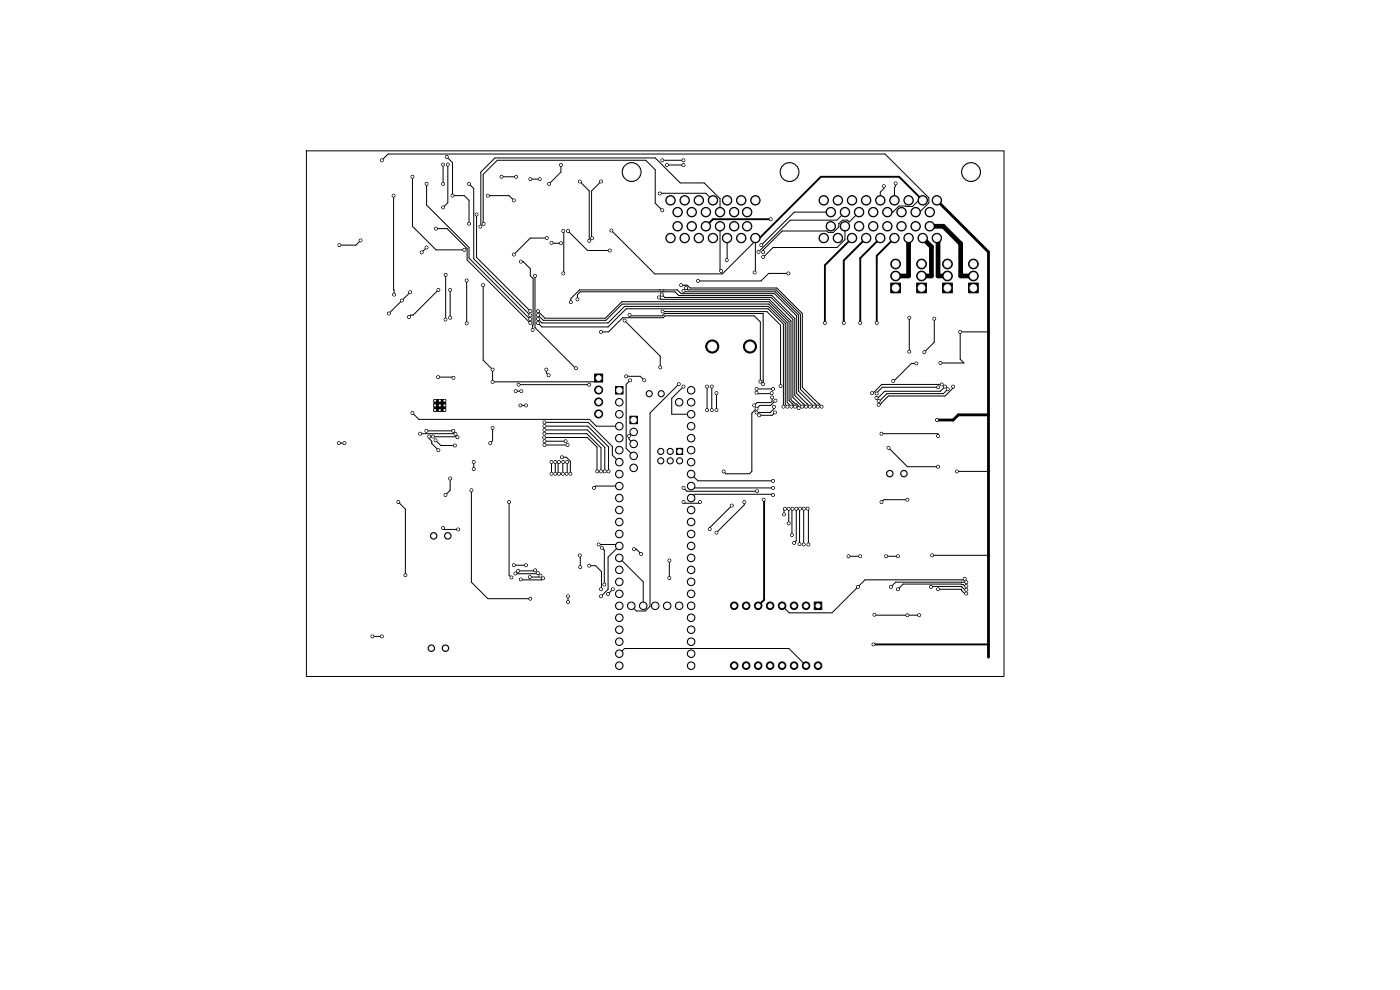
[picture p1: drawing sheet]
<svg xmlns="http://www.w3.org/2000/svg" width="297mm" height="210mm" viewBox="0 0 297 210" stroke-linecap="round" stroke-linejoin="round" font-family="sans-serif">
<g fill="#000" stroke="#000" stroke-width=".21">
<path d="M189 60h2v2.1h-2zM194.5 60h2v2.1h-2zM200 60h2v2.1h-2zM205.5 60h2v2.1h-2zM92 84.8h2.6v2.5h-2.6zM126.2 79.3h1.6v1.7h-1.6zM130.6 82h1.6v1.6h-1.6zM133.6 88.3h1.6v1.6h-1.6zM143.5 95.1h1.3v1.3h-1.3zM172.7 127.7h1.6v1.6h-1.6z"/>
<circle cx="81" cy="34" r=".3"/>
<circle cx="87.5" cy="37.5" r=".3"/>
<circle cx="90.5" cy="39" r=".3"/>
<circle cx="94" cy="39" r=".3"/>
<circle cx="94" cy="34.9" r=".3"/>
<circle cx="94.8" cy="33.3" r=".3"/>
<circle cx="95" cy="34.9" r=".3"/>
<circle cx="99.5" cy="39" r=".3"/>
<circle cx="106.4" cy="37.5" r=".3"/>
<circle cx="109.5" cy="37.5" r=".3"/>
<circle cx="112.5" cy="38" r=".3"/>
<circle cx="114.5" cy="38" r=".3"/>
<circle cx="116.5" cy="39" r=".3"/>
<circle cx="119" cy="35" r=".3"/>
<circle cx="123" cy="38.5" r=".3"/>
<circle cx="127.5" cy="38.5" r=".3"/>
<circle cx="134" cy="36.5" r="1.75"/>
<circle cx="134" cy="36.5" r="2"/>
<circle cx="140.5" cy="34" r=".3"/>
<circle cx="141.5" cy="35" r=".3"/>
<circle cx="145" cy="34" r=".3"/>
<circle cx="145" cy="35" r=".3"/>
<circle cx="167.5" cy="36.5" r="1.75"/>
<circle cx="167.5" cy="36.5" r="2"/>
<circle cx="187.5" cy="39.5" r=".3"/>
<circle cx="190" cy="38.9" r=".3"/>
<circle cx="206" cy="36.5" r="1.75"/>
<circle cx="206" cy="36.5" r="2"/>
<circle cx="72" cy="52" r=".3"/>
<circle cx="76.5" cy="51" r=".3"/>
<circle cx="83.5" cy="41.5" r=".3"/>
<circle cx="89.5" cy="53.5" r=".3"/>
<circle cx="90.5" cy="52.5" r=".3"/>
<circle cx="92.5" cy="48.5" r=".3"/>
<circle cx="94" cy="44" r=".3"/>
<circle cx="94.5" cy="58.3" r=".3"/>
<circle cx="96" cy="41.5" r=".3"/>
<circle cx="98.5" cy="53" r=".3"/>
<circle cx="99" cy="59.5" r=".3"/>
<circle cx="99.5" cy="47.5" r=".3"/>
<circle cx="101.1" cy="45.5" r=".3"/>
<circle cx="101.9" cy="48.1" r=".3"/>
<circle cx="102.6" cy="47.5" r=".3"/>
<circle cx="103.5" cy="41.5" r=".3"/>
<circle cx="109" cy="42.5" r=".3"/>
<circle cx="109" cy="54" r=".3"/>
<circle cx="110.5" cy="55.5" r=".3"/>
<circle cx="113.5" cy="58.5" r=".3"/>
<circle cx="116" cy="50.5" r=".3"/>
<circle cx="117" cy="51.5" r=".3"/>
<circle cx="119" cy="51.6" r=".3"/>
<circle cx="119.5" cy="49" r=".3"/>
<circle cx="119.5" cy="58" r=".3"/>
<circle cx="120.5" cy="49" r=".3"/>
<circle cx="125" cy="51.1" r=".3"/>
<circle cx="125.6" cy="50.5" r=".3"/>
<circle cx="129.4" cy="53.1" r=".3"/>
<circle cx="129.7" cy="48.9" r=".3"/>
<circle cx="140" cy="41" r=".3"/>
<circle cx="140.5" cy="44.6" r=".3"/>
<circle cx="142.2" cy="50.5" r="1"/>
<circle cx="142.2" cy="42.5" r=".7"/>
<circle cx="142.2" cy="42.5" r="1"/>
<circle cx="142.2" cy="50.5" r=".7"/>
<circle cx="143.7" cy="45" r="1"/>
<circle cx="143.7" cy="48" r="1"/>
<circle cx="143.7" cy="48" r=".7"/>
<circle cx="143.7" cy="45" r=".7"/>
<circle cx="145.2" cy="42.5" r=".7"/>
<circle cx="145.2" cy="50.5" r="1"/>
<circle cx="145.2" cy="42.5" r="1"/>
<circle cx="145.2" cy="50.5" r=".7"/>
<circle cx="146.7" cy="45" r="1"/>
<circle cx="146.7" cy="48" r="1"/>
<circle cx="146.7" cy="48" r=".7"/>
<circle cx="146.7" cy="45" r=".7"/>
<circle cx="148.1" cy="59.6" r=".3"/>
<circle cx="148.2" cy="50.5" r="1"/>
<circle cx="148.2" cy="42.5" r="1"/>
<circle cx="148.3" cy="42.5" r=".7"/>
<circle cx="148.3" cy="50.5" r=".7"/>
<circle cx="149.7" cy="45" r="1"/>
<circle cx="149.7" cy="48" r="1"/>
<circle cx="149.7" cy="48" r=".7"/>
<circle cx="149.7" cy="45" r=".7"/>
<circle cx="149.8" cy="48" r=".3"/>
<circle cx="151.2" cy="50.5" r="1"/>
<circle cx="151.2" cy="42.5" r="1"/>
<circle cx="151.2" cy="42.5" r=".7"/>
<circle cx="151.3" cy="50.5" r=".7"/>
<circle cx="152.7" cy="45" r="1"/>
<circle cx="152.7" cy="48" r="1"/>
<circle cx="152.7" cy="48" r=".7"/>
<circle cx="152.7" cy="45" r=".7"/>
<circle cx="153" cy="57.5" r=".3"/>
<circle cx="154.2" cy="55.2" r=".3"/>
<circle cx="154.2" cy="50.5" r="1"/>
<circle cx="154.2" cy="42.5" r="1"/>
<circle cx="154.2" cy="42.5" r=".7"/>
<circle cx="154.3" cy="50.5" r=".7"/>
<circle cx="155.7" cy="45" r="1"/>
<circle cx="155.7" cy="48" r="1"/>
<circle cx="155.7" cy="48" r=".7"/>
<circle cx="155.7" cy="45" r=".7"/>
<circle cx="157.2" cy="50.5" r="1"/>
<circle cx="157.2" cy="42.5" r="1"/>
<circle cx="157.2" cy="42.5" r=".7"/>
<circle cx="157.3" cy="50.5" r=".7"/>
<circle cx="158.5" cy="48" r=".7"/>
<circle cx="158.5" cy="45" r="1"/>
<circle cx="158.5" cy="45" r=".7"/>
<circle cx="158.5" cy="48" r="1"/>
<circle cx="160.1" cy="57.8" r=".3"/>
<circle cx="160.2" cy="42.5" r=".7"/>
<circle cx="160.3" cy="50.5" r=".7"/>
<circle cx="160.3" cy="50.5" r="1"/>
<circle cx="160.3" cy="42.5" r="1"/>
<circle cx="160.9" cy="53.4" r=".3"/>
<circle cx="161.5" cy="52" r=".3"/>
<circle cx="161.9" cy="54.5" r=".3"/>
<circle cx="161.9" cy="53.5" r=".3"/>
<circle cx="163.5" cy="46.5" r=".3"/>
<circle cx="167.2" cy="58" r=".3"/>
<circle cx="174.7" cy="50.5" r="1"/>
<circle cx="174.7" cy="42.5" r=".7"/>
<circle cx="174.7" cy="42.5" r="1"/>
<circle cx="174.7" cy="50.5" r=".7"/>
<circle cx="176.3" cy="48" r=".7"/>
<circle cx="176.3" cy="45" r=".7"/>
<circle cx="176.3" cy="45" r="1"/>
<circle cx="176.3" cy="48" r="1"/>
<circle cx="177.7" cy="50.5" r="1"/>
<circle cx="177.7" cy="42.5" r=".7"/>
<circle cx="177.7" cy="42.5" r="1"/>
<circle cx="177.7" cy="50.5" r=".7"/>
<circle cx="179.3" cy="48" r=".7"/>
<circle cx="179.3" cy="45" r=".7"/>
<circle cx="179.3" cy="45" r="1"/>
<circle cx="179.3" cy="48" r="1"/>
<circle cx="180.7" cy="42.5" r=".7"/>
<circle cx="180.7" cy="50.5" r="1"/>
<circle cx="180.7" cy="42.5" r="1"/>
<circle cx="180.7" cy="50.5" r=".7"/>
<circle cx="182.3" cy="48" r=".7"/>
<circle cx="182.3" cy="45" r=".7"/>
<circle cx="182.3" cy="45" r="1"/>
<circle cx="182.3" cy="48" r="1"/>
<circle cx="183.7" cy="50.5" r="1"/>
<circle cx="183.7" cy="42.5" r=".7"/>
<circle cx="183.7" cy="42.5" r="1"/>
<circle cx="183.7" cy="50.5" r=".7"/>
<circle cx="185.2" cy="45" r="1"/>
<circle cx="185.3" cy="48" r="1"/>
<circle cx="185.3" cy="48" r=".7"/>
<circle cx="185.3" cy="45" r=".7"/>
<circle cx="186.7" cy="50.5" r="1"/>
<circle cx="186.7" cy="42.5" r=".7"/>
<circle cx="186.7" cy="42.5" r="1"/>
<circle cx="186.7" cy="50.5" r=".7"/>
<circle cx="188.2" cy="48" r=".7"/>
<circle cx="188.2" cy="45" r="1"/>
<circle cx="188.2" cy="48" r="1"/>
<circle cx="188.2" cy="45" r=".7"/>
<circle cx="189.7" cy="50.5" r="1"/>
<circle cx="189.7" cy="42.5" r=".7"/>
<circle cx="189.7" cy="42.5" r="1"/>
<circle cx="189.7" cy="50.5" r=".7"/>
<circle cx="190" cy="58.5" r=".69"/>
<circle cx="190" cy="56" r=".69"/>
<circle cx="190" cy="56" r="1.03"/>
<circle cx="190" cy="58.5" r="1.03"/>
<circle cx="191.2" cy="48" r=".7"/>
<circle cx="191.2" cy="45" r=".7"/>
<circle cx="191.2" cy="45" r="1"/>
<circle cx="191.2" cy="48" r="1"/>
<circle cx="192.7" cy="50.5" r="1"/>
<circle cx="192.7" cy="42.5" r=".7"/>
<circle cx="192.7" cy="42.5" r="1"/>
<circle cx="192.7" cy="50.5" r=".7"/>
<circle cx="194.2" cy="48" r=".7"/>
<circle cx="194.2" cy="45" r=".7"/>
<circle cx="194.2" cy="45" r="1"/>
<circle cx="194.2" cy="48" r="1"/>
<circle cx="195.5" cy="58.5" r="1.03"/>
<circle cx="195.5" cy="56" r="1.03"/>
<circle cx="195.5" cy="58.5" r=".69"/>
<circle cx="195.5" cy="56" r=".69"/>
<circle cx="195.7" cy="42.5" r=".7"/>
<circle cx="195.7" cy="50.5" r="1"/>
<circle cx="195.7" cy="42.5" r="1"/>
<circle cx="195.7" cy="50.5" r=".7"/>
<circle cx="197.2" cy="48" r=".7"/>
<circle cx="197.2" cy="45" r=".7"/>
<circle cx="197.2" cy="45" r="1"/>
<circle cx="197.2" cy="48" r="1"/>
<circle cx="198.7" cy="50.5" r="1"/>
<circle cx="198.7" cy="42.5" r=".7"/>
<circle cx="198.7" cy="42.5" r="1"/>
<circle cx="198.7" cy="50.5" r=".7"/>
<circle cx="201" cy="56" r=".69"/>
<circle cx="201" cy="58.5" r=".69"/>
<circle cx="201" cy="58.5" r="1.03"/>
<circle cx="201" cy="56" r="1.03"/>
<circle cx="206.5" cy="58.5" r="1.03"/>
<circle cx="206.5" cy="56" r="1.03"/>
<circle cx="206.5" cy="56" r=".69"/>
<circle cx="206.5" cy="58.5" r=".69"/>
<circle cx="82.5" cy="66.5" r=".3"/>
<circle cx="83.6" cy="62.5" r=".3"/>
<circle cx="85.2" cy="63.8" r=".3"/>
<circle cx="86.7" cy="67.3" r=".3"/>
<circle cx="87" cy="62" r=".3"/>
<circle cx="93" cy="61.5" r=".3"/>
<circle cx="94.5" cy="67.8" r=".3"/>
<circle cx="95.5" cy="67.4" r=".3"/>
<circle cx="95.5" cy="61.5" r=".3"/>
<circle cx="99" cy="68.6" r=".3"/>
<circle cx="102.5" cy="60.5" r=".3"/>
<circle cx="104.5" cy="78.4" r=".3"/>
<circle cx="112.5" cy="66.9" r=".3"/>
<circle cx="112.5" cy="68.5" r=".3"/>
<circle cx="112.5" cy="66" r=".3"/>
<circle cx="112.5" cy="67.7" r=".3"/>
<circle cx="113" cy="70" r=".3"/>
<circle cx="114.1" cy="67.7" r=".3"/>
<circle cx="114.1" cy="66.9" r=".3"/>
<circle cx="114.1" cy="68.5" r=".3"/>
<circle cx="114.1" cy="66" r=".3"/>
<circle cx="115.9" cy="78.4" r=".3"/>
<circle cx="116.4" cy="79.6" r=".3"/>
<circle cx="121.1" cy="64.1" r=".3"/>
<circle cx="122.2" cy="78.1" r=".3"/>
<circle cx="122.5" cy="63.5" r=".3"/>
<circle cx="127.5" cy="70.4" r=".3"/>
<circle cx="132.5" cy="68" r=".3"/>
<circle cx="132.8" cy="79.8" r=".3"/>
<circle cx="133.5" cy="66.8" r=".3"/>
<circle cx="139.8" cy="63.1" r=".3"/>
<circle cx="140.1" cy="77.9" r=".3"/>
<circle cx="140.4" cy="62.5" r=".3"/>
<circle cx="140.6" cy="66.1" r=".3"/>
<circle cx="144.5" cy="60.5" r=".3"/>
<circle cx="145" cy="61.7" r=".3"/>
<circle cx="145.5" cy="61.1" r=".3"/>
<circle cx="151.1" cy="73.5" r=".92"/>
<circle cx="151.1" cy="73.5" r="1.39"/>
<circle cx="159.1" cy="73.5" r=".92"/>
<circle cx="159.1" cy="73.5" r="1.39"/>
<circle cx="175" cy="68.5" r=".3"/>
<circle cx="179" cy="68.5" r=".3"/>
<circle cx="182.5" cy="68.5" r=".3"/>
<circle cx="186" cy="68.5" r=".3"/>
<circle cx="190" cy="61.1" r=".69"/>
<circle cx="192.9" cy="67.4" r=".3"/>
<circle cx="192.9" cy="74.6" r=".3"/>
<circle cx="194.4" cy="77.1" r=".3"/>
<circle cx="195.5" cy="61.1" r=".69"/>
<circle cx="196.1" cy="74.7" r=".3"/>
<circle cx="198.2" cy="67.6" r=".3"/>
<circle cx="199.5" cy="77" r=".3"/>
<circle cx="201" cy="61.1" r=".69"/>
<circle cx="203.7" cy="70.4" r=".3"/>
<circle cx="206.5" cy="61.1" r=".69"/>
<circle cx="71.9" cy="94" r=".3"/>
<circle cx="73.1" cy="94" r=".3"/>
<circle cx="87.5" cy="87.6" r=".3"/>
<circle cx="89.1" cy="92" r=".3"/>
<circle cx="90.4" cy="91.4" r=".3"/>
<circle cx="91" cy="92.6" r=".3"/>
<circle cx="91.8" cy="92.6" r=".3"/>
<circle cx="92.3" cy="87" r=".1"/>
<circle cx="92.3" cy="85" r=".1"/>
<circle cx="92.3" cy="86" r=".1"/>
<circle cx="92.3" cy="85" r=".25"/>
<circle cx="92.3" cy="87" r=".25"/>
<circle cx="92.3" cy="86" r=".25"/>
<circle cx="92.4" cy="93.4" r=".3"/>
<circle cx="93" cy="80" r=".3"/>
<circle cx="93" cy="95.5" r=".3"/>
<circle cx="93.3" cy="87" r=".1"/>
<circle cx="93.3" cy="85" r=".1"/>
<circle cx="93.3" cy="86" r=".1"/>
<circle cx="93.3" cy="85" r=".25"/>
<circle cx="93.3" cy="87" r=".25"/>
<circle cx="93.3" cy="86" r=".25"/>
<circle cx="94.3" cy="87" r=".1"/>
<circle cx="94.3" cy="85" r=".1"/>
<circle cx="94.3" cy="86" r=".1"/>
<circle cx="94.3" cy="85" r=".25"/>
<circle cx="94.3" cy="87" r=".25"/>
<circle cx="94.3" cy="86" r=".25"/>
<circle cx="96.2" cy="91.4" r=".3"/>
<circle cx="96.2" cy="80.1" r=".3"/>
<circle cx="96.5" cy="94.5" r=".3"/>
<circle cx="96.6" cy="92.1" r=".3"/>
<circle cx="97" cy="92.7" r=".3"/>
<circle cx="100.5" cy="99.5" r=".3"/>
<circle cx="100.5" cy="98" r=".3"/>
<circle cx="104" cy="94" r=".3"/>
<circle cx="104.5" cy="81" r=".3"/>
<circle cx="104.5" cy="90.8" r=".3"/>
<circle cx="109.4" cy="83" r=".3"/>
<circle cx="110" cy="81.6" r=".3"/>
<circle cx="110.4" cy="86" r=".3"/>
<circle cx="110.6" cy="83" r=".3"/>
<circle cx="111.6" cy="86" r=".3"/>
<circle cx="115.4" cy="92.8" r=".3"/>
<circle cx="115.5" cy="92" r=".3"/>
<circle cx="115.5" cy="89.6" r=".3"/>
<circle cx="115.5" cy="91.2" r=".3"/>
<circle cx="115.5" cy="90.4" r=".3"/>
<circle cx="115.5" cy="94.4" r=".3"/>
<circle cx="115.5" cy="93.6" r=".3"/>
<circle cx="117" cy="98" r=".3"/>
<circle cx="117.8" cy="98" r=".3"/>
<circle cx="118.6" cy="98" r=".3"/>
<circle cx="119.2" cy="97" r=".3"/>
<circle cx="119.5" cy="98" r=".3"/>
<circle cx="120" cy="93.6" r=".3"/>
<circle cx="120.3" cy="98" r=".3"/>
<circle cx="120.4" cy="94.4" r=".3"/>
<circle cx="125" cy="81.6" r=".3"/>
<circle cx="127" cy="82.7" r=".5"/>
<circle cx="127" cy="85.3" r=".5"/>
<circle cx="127" cy="87.8" r=".5"/>
<circle cx="127" cy="80.2" r=".5"/>
<circle cx="127" cy="85.3" r=".85"/>
<circle cx="127" cy="82.7" r=".85"/>
<circle cx="127" cy="87.8" r=".85"/>
<circle cx="131.4" cy="95.5" r=".8"/>
<circle cx="131.4" cy="98" r=".8"/>
<circle cx="131.4" cy="87.9" r=".8"/>
<circle cx="131.4" cy="85.3" r=".8"/>
<circle cx="131.4" cy="90.4" r=".8"/>
<circle cx="131.4" cy="92.9" r=".8"/>
<circle cx="131.4" cy="87.9" r=".55"/>
<circle cx="131.4" cy="98" r=".55"/>
<circle cx="131.4" cy="85.3" r=".55"/>
<circle cx="131.4" cy="95.5" r=".55"/>
<circle cx="131.4" cy="90.4" r=".55"/>
<circle cx="131.4" cy="93" r=".55"/>
<circle cx="131.4" cy="82.8" r=".55"/>
<circle cx="133.4" cy="92.5" r=".3"/>
<circle cx="133.7" cy="80.7" r=".3"/>
<circle cx="134.4" cy="89.1" r=".55"/>
<circle cx="134.4" cy="94.2" r=".55"/>
<circle cx="134.4" cy="96.7" r=".55"/>
<circle cx="134.4" cy="91.6" r=".55"/>
<circle cx="134.4" cy="99.2" r=".55"/>
<circle cx="134.4" cy="94.2" r=".8"/>
<circle cx="134.4" cy="91.6" r=".8"/>
<circle cx="134.4" cy="99.2" r=".8"/>
<circle cx="134.4" cy="96.7" r=".8"/>
<circle cx="136.7" cy="80.7" r=".3"/>
<circle cx="137.7" cy="83.5" r=".65"/>
<circle cx="137.7" cy="83.5" r=".4"/>
<circle cx="140.2" cy="97.8" r=".65"/>
<circle cx="140.2" cy="95.8" r=".65"/>
<circle cx="140.2" cy="95.8" r=".4"/>
<circle cx="140.2" cy="97.8" r=".4"/>
<circle cx="140.3" cy="83.5" r=".65"/>
<circle cx="140.3" cy="83.5" r=".4"/>
<circle cx="142.2" cy="97.8" r=".65"/>
<circle cx="142.2" cy="95.8" r=".65"/>
<circle cx="142.2" cy="95.8" r=".4"/>
<circle cx="142.2" cy="97.8" r=".4"/>
<circle cx="144" cy="81.5" r=".3"/>
<circle cx="144.1" cy="85.3" r=".8"/>
<circle cx="144.1" cy="85.3" r=".55"/>
<circle cx="144.2" cy="97.8" r=".65"/>
<circle cx="144.2" cy="97.8" r=".4"/>
<circle cx="144.2" cy="95.8" r=".4"/>
<circle cx="145" cy="82" r=".3"/>
<circle cx="146.6" cy="85.3" r=".8"/>
<circle cx="146.6" cy="82.8" r=".8"/>
<circle cx="146.6" cy="95.5" r=".8"/>
<circle cx="146.6" cy="98" r=".8"/>
<circle cx="146.6" cy="90.4" r=".8"/>
<circle cx="146.6" cy="87.9" r=".8"/>
<circle cx="146.6" cy="92.9" r=".8"/>
<circle cx="146.6" cy="90.4" r=".55"/>
<circle cx="146.6" cy="85.3" r=".55"/>
<circle cx="146.6" cy="82.8" r=".55"/>
<circle cx="146.6" cy="98" r=".55"/>
<circle cx="146.6" cy="95.5" r=".55"/>
<circle cx="146.6" cy="93" r=".55"/>
<circle cx="146.6" cy="87.9" r=".55"/>
<circle cx="150" cy="87" r=".3"/>
<circle cx="150" cy="82" r=".3"/>
<circle cx="151" cy="82" r=".3"/>
<circle cx="151" cy="87" r=".3"/>
<circle cx="152" cy="87" r=".3"/>
<circle cx="152" cy="83.4" r=".3"/>
<circle cx="160" cy="86" r=".3"/>
<circle cx="160.5" cy="83.3" r=".3"/>
<circle cx="160.5" cy="87.5" r=".3"/>
<circle cx="160.5" cy="82.5" r=".3"/>
<circle cx="160.5" cy="86.7" r=".3"/>
<circle cx="161.1" cy="88.1" r=".3"/>
<circle cx="161.3" cy="81" r=".3"/>
<circle cx="161.9" cy="81.5" r=".3"/>
<circle cx="163.7" cy="83.4" r=".3"/>
<circle cx="163.8" cy="84.3" r=".3"/>
<circle cx="164" cy="82.5" r=".3"/>
<circle cx="164.2" cy="86.3" r=".3"/>
<circle cx="164.4" cy="87.5" r=".3"/>
<circle cx="164.5" cy="85" r=".3"/>
<circle cx="165.6" cy="81.9" r=".3"/>
<circle cx="166.2" cy="86.3" r=".3"/>
<circle cx="167" cy="86.3" r=".3"/>
<circle cx="167.9" cy="86.3" r=".3"/>
<circle cx="168.7" cy="86.3" r=".3"/>
<circle cx="169.4" cy="86.6" r=".3"/>
<circle cx="170.2" cy="86.3" r=".3"/>
<circle cx="171" cy="86.3" r=".3"/>
<circle cx="171.8" cy="86.3" r=".3"/>
<circle cx="172.7" cy="86.3" r=".3"/>
<circle cx="173.5" cy="86.3" r=".3"/>
<circle cx="174.3" cy="86.3" r=".3"/>
<circle cx="185" cy="83.4" r=".3"/>
<circle cx="185.9" cy="84.4" r=".3"/>
<circle cx="186" cy="83.5" r=".3"/>
<circle cx="186.4" cy="85.1" r=".3"/>
<circle cx="186.4" cy="85.9" r=".3"/>
<circle cx="187" cy="92" r=".3"/>
<circle cx="188.5" cy="95" r=".3"/>
<circle cx="189.5" cy="80.8" r=".3"/>
<circle cx="198.8" cy="89.1" r=".3"/>
<circle cx="199" cy="99" r=".3"/>
<circle cx="199" cy="92.5" r=".3"/>
<circle cx="199" cy="82.1" r=".3"/>
<circle cx="199.8" cy="81.5" r=".3"/>
<circle cx="200.5" cy="82" r=".3"/>
<circle cx="201.1" cy="82.6" r=".3"/>
<circle cx="202.2" cy="82" r=".3"/>
<circle cx="84.5" cy="106.5" r=".3"/>
<circle cx="92" cy="113.7" r=".69"/>
<circle cx="92" cy="113.7" r=".43"/>
<circle cx="94" cy="112" r=".3"/>
<circle cx="94.5" cy="105" r=".3"/>
<circle cx="95" cy="113.7" r=".69"/>
<circle cx="95" cy="113.7" r=".42"/>
<circle cx="95.5" cy="101.5" r=".3"/>
<circle cx="97.2" cy="112.3" r=".3"/>
<circle cx="100" cy="104" r=".3"/>
<circle cx="108" cy="106.5" r=".3"/>
<circle cx="109" cy="119.9" r=".3"/>
<circle cx="111.6" cy="119.9" r=".3"/>
<circle cx="117" cy="100.5" r=".3"/>
<circle cx="117.8" cy="100.5" r=".3"/>
<circle cx="118.6" cy="100.5" r=".3"/>
<circle cx="119.4" cy="100.5" r=".3"/>
<circle cx="120.2" cy="100.5" r=".3"/>
<circle cx="121" cy="100.5" r=".3"/>
<circle cx="123" cy="117.8" r=".3"/>
<circle cx="126" cy="103.5" r=".3"/>
<circle cx="126.7" cy="100" r=".3"/>
<circle cx="127" cy="115.5" r=".3"/>
<circle cx="127.5" cy="100" r=".3"/>
<circle cx="127.7" cy="116.2" r=".3"/>
<circle cx="128.3" cy="100" r=".3"/>
<circle cx="129.1" cy="100" r=".3"/>
<circle cx="131.4" cy="113.3" r=".8"/>
<circle cx="131.4" cy="118.3" r=".8"/>
<circle cx="131.4" cy="108.2" r=".8"/>
<circle cx="131.4" cy="105.6" r=".8"/>
<circle cx="131.4" cy="110.7" r=".8"/>
<circle cx="131.4" cy="115.8" r=".8"/>
<circle cx="131.4" cy="100.6" r=".8"/>
<circle cx="131.4" cy="103.1" r=".8"/>
<circle cx="131.4" cy="100.6" r=".55"/>
<circle cx="131.4" cy="105.7" r=".55"/>
<circle cx="131.4" cy="103.1" r=".55"/>
<circle cx="131.4" cy="110.7" r=".55"/>
<circle cx="131.4" cy="108.2" r=".55"/>
<circle cx="131.4" cy="118.4" r=".55"/>
<circle cx="131.4" cy="115.8" r=".55"/>
<circle cx="131.4" cy="113.3" r=".55"/>
<circle cx="134.5" cy="116.5" r=".3"/>
<circle cx="136" cy="117.5" r=".3"/>
<circle cx="142" cy="118.9" r=".3"/>
<circle cx="145" cy="103.5" r=".3"/>
<circle cx="145" cy="106.5" r=".3"/>
<circle cx="146.6" cy="108.2" r=".8"/>
<circle cx="146.6" cy="118.3" r=".8"/>
<circle cx="146.6" cy="103.1" r=".8"/>
<circle cx="146.6" cy="110.7" r=".8"/>
<circle cx="146.6" cy="113.3" r=".8"/>
<circle cx="146.6" cy="105.6" r=".8"/>
<circle cx="146.6" cy="100.6" r=".8"/>
<circle cx="146.6" cy="115.8" r=".8"/>
<circle cx="146.6" cy="103.1" r=".55"/>
<circle cx="146.6" cy="115.8" r=".55"/>
<circle cx="146.6" cy="110.7" r=".55"/>
<circle cx="146.6" cy="105.7" r=".55"/>
<circle cx="146.6" cy="100.6" r=".55"/>
<circle cx="146.6" cy="113.3" r=".55"/>
<circle cx="146.6" cy="118.4" r=".55"/>
<circle cx="146.6" cy="108.2" r=".55"/>
<circle cx="148.5" cy="106.5" r=".3"/>
<circle cx="150.6" cy="112.2" r=".3"/>
<circle cx="152" cy="113" r=".3"/>
<circle cx="153.5" cy="100" r=".3"/>
<circle cx="155.2" cy="107.2" r=".3"/>
<circle cx="157.9" cy="106.5" r=".3"/>
<circle cx="160.6" cy="104.2" r=".3"/>
<circle cx="162" cy="106" r=".3"/>
<circle cx="164" cy="103.5" r=".3"/>
<circle cx="164" cy="105" r=".3"/>
<circle cx="164" cy="102" r=".3"/>
<circle cx="166.3" cy="109.1" r=".3"/>
<circle cx="166.5" cy="107.9" r=".3"/>
<circle cx="167.3" cy="107.9" r=".3"/>
<circle cx="167.3" cy="111" r=".3"/>
<circle cx="168" cy="113.5" r=".3"/>
<circle cx="168.1" cy="107.9" r=".3"/>
<circle cx="168.5" cy="115.2" r=".3"/>
<circle cx="168.9" cy="107.9" r=".3"/>
<circle cx="169.6" cy="115.4" r=".3"/>
<circle cx="169.7" cy="107.9" r=".3"/>
<circle cx="170.5" cy="115.5" r=".3"/>
<circle cx="170.5" cy="107.9" r=".3"/>
<circle cx="171.3" cy="107.9" r=".3"/>
<circle cx="171.5" cy="115.5" r=".3"/>
<circle cx="180" cy="118" r=".3"/>
<circle cx="182.5" cy="118" r=".3"/>
<circle cx="187" cy="106.5" r=".3"/>
<circle cx="188" cy="118" r=".3"/>
<circle cx="188.8" cy="100.5" r=".42"/>
<circle cx="188.8" cy="100.5" r=".69"/>
<circle cx="190.5" cy="118" r=".3"/>
<circle cx="191.8" cy="100.5" r=".42"/>
<circle cx="191.8" cy="100.5" r=".69"/>
<circle cx="192.5" cy="106" r=".3"/>
<circle cx="197.7" cy="117.8" r=".3"/>
<circle cx="203" cy="100" r=".3"/>
<circle cx="79" cy="135" r=".3"/>
<circle cx="81" cy="135" r=".3"/>
<circle cx="86" cy="122" r=".3"/>
<circle cx="91.5" cy="137.5" r=".42"/>
<circle cx="91.5" cy="137.5" r=".69"/>
<circle cx="94.5" cy="137.5" r=".69"/>
<circle cx="94.5" cy="137.5" r=".43"/>
<circle cx="108.5" cy="122.5" r=".3"/>
<circle cx="109.3" cy="121.6" r=".3"/>
<circle cx="109.9" cy="121.1" r=".3"/>
<circle cx="110.5" cy="122.9" r=".3"/>
<circle cx="112.4" cy="122.4" r=".3"/>
<circle cx="112.5" cy="127" r=".3"/>
<circle cx="113.5" cy="121" r=".3"/>
<circle cx="114.1" cy="121.6" r=".3"/>
<circle cx="114.6" cy="122.1" r=".3"/>
<circle cx="115.2" cy="122.7" r=".3"/>
<circle cx="120.5" cy="127.7" r=".3"/>
<circle cx="120.5" cy="126.5" r=".3"/>
<circle cx="123.1" cy="120.3" r=".3"/>
<circle cx="125" cy="120" r=".3"/>
<circle cx="127.5" cy="125" r=".3"/>
<circle cx="127.5" cy="126.5" r=".3"/>
<circle cx="128.2" cy="124" r=".3"/>
<circle cx="129" cy="126" r=".3"/>
<circle cx="130" cy="125" r=".3"/>
<circle cx="131.4" cy="120.9" r=".8"/>
<circle cx="131.4" cy="123.4" r=".8"/>
<circle cx="131.4" cy="126" r=".8"/>
<circle cx="131.4" cy="133.6" r=".8"/>
<circle cx="131.4" cy="128.5" r=".8"/>
<circle cx="131.4" cy="136.1" r=".8"/>
<circle cx="131.4" cy="131" r=".8"/>
<circle cx="131.4" cy="138.7" r=".8"/>
<circle cx="131.4" cy="138.7" r=".55"/>
<circle cx="131.4" cy="123.4" r=".55"/>
<circle cx="131.4" cy="128.5" r=".55"/>
<circle cx="131.4" cy="131.1" r=".55"/>
<circle cx="131.4" cy="133.6" r=".55"/>
<circle cx="131.4" cy="120.9" r=".55"/>
<circle cx="131.4" cy="126" r=".55"/>
<circle cx="131.4" cy="136.1" r=".55"/>
<circle cx="133.9" cy="128.5" r=".8"/>
<circle cx="133.9" cy="128.5" r=".55"/>
<circle cx="136.5" cy="128.5" r=".8"/>
<circle cx="136.5" cy="128.5" r=".55"/>
<circle cx="139" cy="128.5" r=".8"/>
<circle cx="139" cy="128.5" r=".55"/>
<circle cx="141.5" cy="128.5" r=".8"/>
<circle cx="141.5" cy="128.5" r=".55"/>
<circle cx="142" cy="122.6" r=".3"/>
<circle cx="144.1" cy="128.5" r=".8"/>
<circle cx="144.1" cy="128.5" r=".55"/>
<circle cx="146.6" cy="126" r=".8"/>
<circle cx="146.6" cy="123.4" r=".8"/>
<circle cx="146.6" cy="120.9" r=".8"/>
<circle cx="146.6" cy="131" r=".8"/>
<circle cx="146.6" cy="128.5" r=".8"/>
<circle cx="146.6" cy="133.6" r=".8"/>
<circle cx="146.6" cy="136.1" r=".8"/>
<circle cx="146.6" cy="138.7" r=".8"/>
<circle cx="146.6" cy="128.5" r=".55"/>
<circle cx="146.6" cy="138.7" r=".55"/>
<circle cx="146.6" cy="133.6" r=".55"/>
<circle cx="146.6" cy="136.1" r=".55"/>
<circle cx="146.6" cy="131.1" r=".55"/>
<circle cx="146.6" cy="120.9" r=".55"/>
<circle cx="146.6" cy="123.4" r=".55"/>
<circle cx="146.6" cy="126" r=".55"/>
<circle cx="155.8" cy="128.5" r=".8"/>
<circle cx="155.8" cy="128.5" r=".4"/>
<circle cx="158.3" cy="128.5" r=".8"/>
<circle cx="158.3" cy="128.5" r=".4"/>
<circle cx="160.8" cy="128.5" r=".8"/>
<circle cx="160.8" cy="128.5" r=".4"/>
<circle cx="163.4" cy="128.5" r=".8"/>
<circle cx="163.4" cy="128.5" r=".4"/>
<circle cx="165.9" cy="128.5" r=".8"/>
<circle cx="165.9" cy="128.5" r=".4"/>
<circle cx="168.5" cy="128.5" r=".8"/>
<circle cx="168.5" cy="128.5" r=".4"/>
<circle cx="171" cy="128.5" r=".8"/>
<circle cx="171" cy="128.5" r=".4"/>
<circle cx="173.5" cy="128.5" r=".4"/>
<circle cx="182" cy="124.5" r=".3"/>
<circle cx="185.3" cy="136.7" r=".3"/>
<circle cx="185.5" cy="130.4" r=".3"/>
<circle cx="189" cy="124.5" r=".3"/>
<circle cx="190.5" cy="125" r=".3"/>
<circle cx="192.5" cy="130.5" r=".3"/>
<circle cx="195" cy="130.5" r=".3"/>
<circle cx="197.5" cy="124.5" r=".3"/>
<circle cx="199" cy="125" r=".3"/>
<circle cx="204.7" cy="122.8" r=".3"/>
<circle cx="205" cy="124.3" r=".3"/>
<circle cx="205" cy="125.9" r=".3"/>
<circle cx="205" cy="125.1" r=".3"/>
<circle cx="205" cy="123.5" r=".3"/>
<circle cx="131.4" cy="141.2" r=".8"/>
<circle cx="131.4" cy="141.2" r=".55"/>
<circle cx="146.6" cy="141.2" r=".8"/>
<circle cx="146.6" cy="141.2" r=".55"/>
<circle cx="155.8" cy="141.2" r=".8"/>
<circle cx="155.8" cy="141.2" r=".4"/>
<circle cx="158.3" cy="141.2" r=".8"/>
<circle cx="158.3" cy="141.2" r=".4"/>
<circle cx="160.8" cy="141.2" r=".8"/>
<circle cx="160.8" cy="141.2" r=".4"/>
<circle cx="163.4" cy="141.2" r=".8"/>
<circle cx="163.4" cy="141.2" r=".4"/>
<circle cx="165.9" cy="141.2" r=".8"/>
<circle cx="165.9" cy="141.2" r=".4"/>
<circle cx="168.5" cy="141.2" r=".8"/>
<circle cx="168.5" cy="141.2" r=".4"/>
<circle cx="171" cy="141.2" r=".8"/>
<circle cx="171" cy="141.2" r=".4"/>
<circle cx="173.5" cy="141.2" r=".8"/>
<circle cx="173.5" cy="141.2" r=".4"/>
</g>
<g fill="none" stroke="#000" stroke-width=".21">
<path d="M65 32h148v111.5h-148zM81 34l1.3-1.3h105.5l9.3 9.3v1l-2 2h-.9M87.5 37.5v10.5l5 5h6M90.5 39v4.5l9 9v2.3l13 12.9M94 34.9v4.1M94.8 33.3l1.2 1.2v7h2.5l1 1v5M95 34.9v8.1l-1 1M99.5 39l1 1v14.9l12 12M106.4 37.5h3.1M112.5 38h2M119 35v1.5l-2.5 2.5M123 38.5l2 2v10.6"/>
<path d="M127.5 38.5l-2 2 .1 10M140.5 34h4.5M141.5 35h3.5M187.5 39.5v.5l-.7 .8v1.7M190 38.9v.6l-.2 .3v2.7M76.5 51l-1 1h-3.5M83.5 41.5l.1 21M90.5 52.5l-1 1M92.5 48.5h2.3l4.3 4.3v2.4l13.4 13.3M94.5 58.3v9.5M99 59.5v9.1M101.1 45.5v9.1l11.4 11.4"/>
<path d="M103.5 41.5h4.5l1 1M110.5 55.5h.5l1.5 1.5v1.5l.6 .6-.1 10.9M113.5 58.5v11l8.7 8.6M116 50.5h-3.5l-3.5 3.5M117 51.5l2 .1M119.5 49v9M120.5 49l4.1 4.1h4.8M125 51.1h.1M129.7 48.9l9.2 9.2h14.3l7-7M140 41h9.7l1.5 1.5M140.5 44.6l-1.5-1.5v-7.1l-2-2h-31.5l-3 3 .1 10.5M152.8 45v-2.8l-3.4-3.4h-5.1l-5.3-5.3h-34l-3 3-.1 11.6"/>
<path d="M152.8 48v9.3l.2 .2M154.3 50.5l-.1 4.7M160.2 50.5v7.2l-.1 .1M167.2 58h-4.1l-1.6 1.6h-13.4M176.3 45h-7.8l-7 7M179.2 45l-1.6 1.7h-10l-6.7 6.7M179.2 48v2.8l-1.6 1.7h-13.6l-2.1 2M182.2 45l-2 2.1-.4-.4h-1.1l-.8 .8v.6l-1.1 1.2h-1.1l-.3-.3h-9.5l-4 4v.5M195.7 42.5h-.8l-1.3 1.3-2.9-.1-1.3 1.3h-1.2M87 62l-4.5 4.5M93 61.5l-5.3 5.3h-.5l-.5 .5M95.5 61.5v5.9"/>
<path d="M102.5 60.5v15.9l2 2v2.6h21.7l.8-.8M114.1 66l1.5 1.5h12.8l3.5-3.5h31.3l4.2 4.2v16.8l1.3 1.3M114.1 66.9l1.1 1.1h13.3l3.5-3.5h31.1l3.9 3.9v17l.9 .9M114.1 67.7l.8 .8h14.1l3.5-3.5h30.5l3.6 3.6v17.2l.4 .5M114.1 68.5l.8 .8h14.1l3.8-3.8h30.1l3.3 3.2v17.6M115.9 78.4v.7l.5 .5M121.1 64.1v-.8l1.8-1.8h20.8l.8 .8h19.8l4.7 4.7v16.5l2.8 2.8M122.5 63.5v-1l.6-.6h20.1l.8 .8h19.8l4.8 4.8v16.4l2.4 2.4M127.5 70.4h1.6l3-3h8.6l.4-.4h18.9l1.3 1.3v12.7M132.5 68l7.6 7.6v2.3M132.8 79.8h3l.9 .9M133.5 66.8l.1 .2h6.9l.5-.5h20.9v15"/>
<path d="M139.8 63.1l.4 .4h23l4.6 4.6v16.7l1.5 1.2 .1 .6M140 61.5h.1M140.2 61.9h.1M140.4 62.5l.6 .6h22.6l4.6 4.6v16.6l2 2M140.6 66.1h22.1l2.9 2.9v12.9M140.7 61.9h.1M140.8 61.5h.1M144.5 60.5h1.3l.6 .6h18.4l5.4 5.4v15.7l4.1 4.1M145.1 61.9h19.4l4.9 4.9v16.2l3.3 3.3M145.3 60.5h.1M145.5 61.1l.4 .4h18.7l5.2 5.2v15.9l3.7 3.7M192.9 67.4v7.2"/>
<path d="M194.4 77.1h-1.1l-3.8 3.7M198.2 67.6v5l-2.1 2.1M209.7 70.4h-6v5.8l.8 .8h-5M71.9 94h1.2M87.5 87.6l1.4 1.4h36.2l1.4 1.4h4.9M89.1 92l7.5 .1M90.5 91.4h5.7M90.5 91.4h-.1M91 92.6v.5l.6 .5v.5l1.4 1.4M91.9 92.6l5.1 .1M92.4 93.4l1.1 1.1h3M92.9 80h3.1l.2 .1"/>
<path d="M100.5 98v1.5M104.5 90.8v2.7l-.5 .5M109.4 83h1.2M110 81.6h15M110.4 86h1.2M110.6 83h.1M115.4 92.8h9.2l2.1 2.1v5.1M115.4 92.8h.1M115.5 94.4h4.9M115.5 92h9l3 3v5M115.5 89.6h9.3l5.1 5.1v1.9l1.5 1.4M115.5 90.4h9.2l4.4 4.4v5.2"/>
<path d="M115.5 91.2h9.1l3.7 3.7v5.1M115.5 93.6h.1M115.5 93.6h4.5M117 98v2.5M117.8 98v2.5M118.6 98l-.2 .2v2.1l.2 .2M119.2 97h.9l.9 .9v2.6M119.5 98l-.1 2.5M120.3 98v2.4l-.1 .1M133.4 92.5v.7l1 1M133.7 80.7l-.9 .8v13.6l1.6 1.6M144 81.5l-6.1 6.1v41l-1 1h-1.9l-1.1-1.1"/>
<path d="M145 82l-2.5 2.5v3.4h4.1M150 82v5M151 82v5M152 83.4v3.6M160.5 82.5h3.5M160.5 83.3l.2 .2 3-.1M161.9 80.7h.1M161.9 81.2h.1M163.8 84.3v.8l-.3 .3h-2.9l-.6 .6M164.2 86.3v.4l-.8 .8h-2.9M164.4 87.5l-.6 .6h-2.7M164.5 85l-1 1h-2.3l-1.7 1.7v12.3l-.5 .5h-5l-.5-.5"/>
<path d="M168.3 85.3h.1M171.2 85.7h.1M171.6 86v.1M173.7 85.7h.1M174.1 86v.1M187 92h11.9l.1 .5M188.5 95l4 4h6.5M199 82.1h-11.8l-1.2 1.4M199.8 81.5h-12.7l-1.9 1.9h-.2M200.5 82l-1 1h-11.8l-1.5 1.5-.3-.1M201.1 82.6l-1 .9h-11.9l-1.8 1.8M202.2 82v.3l-1.7 1.7h-12l-1.9 1.9"/>
<path d="M84.5 106.5l1.5 1.5v14M94 112l.3 .3h2.9M95.5 101.5v2.5l-1 1M100 104v19.5l3.5 3.5h9M108 106.5v15.5l.5 .5M109 119.9h2.6M111.4 119.9h.1M123 117.8l.1 2.5M127 115.5h4.1l.3 .3-2.4 2.4v6.8l-1.5 1.5M127.7 116.2l.5 .5v7.3M131.4 118.4l5.1 5v5.1M131.4 103.1h-5l-.4 .4"/>
<path d="M134.5 116.5h.5l1 1M142 118.9v3.7M145 106.5l.3 .3h2.9l.3-.3M145 103.5l.7 .7h14.9M146.6 103.1l.4 .4h17M146.6 100.6l1.4 1.4h16M155 110h.1M155.2 107.3l-4.6 4.6v.3M157.9 106.5v.6l-5.9 5.9M164 105l-.2-.1h-16.4l-.8 .8M166.5 107.9l-.2 .2v1M167.3 107.9h.1"/>
<path d="M167.3 107.9v3.1M168.1 107.9l-.1 .1v5.5M168.9 107.9v6.8l-.4 .5M169.7 107.9l-.1 7.5M170.5 107.9v7.6M171.3 107.9l.2 .2v7.4M180 118h2.5M188 118h2.5M192.5 106h-5l-.5 .5M197.7 117.8l12 .1M203 100h6.7M79 135h2"/>
<path d="M113.5 121l-.1 .1h-3.5M114.1 121.6l-.2 .1-4.6-.1M114.6 122.1l-.2 .3h-2M115.2 122.7l-.3 .3-4.4-.1M120.5 126.5v1.2M125 120h1.3l1.3 1.3-.1 3.7M130 125l-1 1M131.4 138.7l1.1-1.1h34.9l3.6 3.6M185.5 130.4l9.5 .1M197.5 124.5l6.4-.1 .8 .7h.3M199 125h5v.3l.6 .6h.4M204 123.5h.1"/>
<path d="M204.7 122.8l-.3 .2h-20.9l-7 7h-9.1l-1.5-1.5M205 123.5h-15l-1 1M205 123.5h.1M205 124.3h-.3l-.4-.3-.4-.1h-12.3l-1.1 1.1M209.6 136.7l.1 .1"/>
</g>
<path d="M198.7 42.5l11 11v85.9M209.7 88h-6.4l-1.1 1.1h-3.4" fill="none" stroke="#000" stroke-width=".6"/>
<path d="M163.5 46.5h-12.3l-1.5 1.5M180.7 50.5l-5.7 5.8v12.2M183.8 50.5l-4.8 4.8v13.2M186.8 50.5l-4.3 4.3v13.7M189.8 50.5l-3.8 3.8v14.2M195.7 42.5l-5-5h-16.5l-13 13h-1M162 106l.1 21.2-1.3 1.3M185.3 136.7h24.3" fill="none" stroke="#000" stroke-width=".4"/>
<path d="M192.8 50.5v8h-2.8M195.7 50.5l1.9 1.9v6.1h-2.1M197.2 48h2.9l3.7 3.7v6.8h2.7M198.7 50.5l.3 .3v7.7h2" fill="none" stroke="#000" stroke-width="1"/>
<g fill="#fff" stroke="#fff" stroke-width=".21">
<circle cx="205" cy="125.1" r=".15"/>
<circle cx="205" cy="125.9" r=".15"/>
<circle cx="199" cy="92.5" r=".15"/>
<circle cx="130" cy="125" r=".15"/>
<circle cx="132.5" cy="68" r=".15"/>
<circle cx="95.5" cy="67.4" r=".15"/>
<circle cx="95.5" cy="61.5" r=".15"/>
<circle cx="87.5" cy="37.5" r=".15"/>
<circle cx="145" cy="82" r=".15"/>
<circle cx="129.4" cy="53.1" r=".15"/>
<circle cx="120.5" cy="49" r=".15"/>
<circle cx="186" cy="83.5" r=".15"/>
<circle cx="129" cy="126" r=".15"/>
<circle cx="199" cy="82.1" r=".15"/>
<circle cx="140.1" cy="77.9" r=".15"/>
<circle cx="111.6" cy="119.9" r=".15"/>
<circle cx="163.8" cy="84.3" r=".15"/>
<circle cx="98.5" cy="53" r=".15"/>
<circle cx="109" cy="119.9" r=".15"/>
<circle cx="160" cy="86" r=".15"/>
<circle cx="95.5" cy="101.5" r=".15"/>
<circle cx="119.5" cy="49" r=".15"/>
<circle cx="152" cy="113" r=".15"/>
<circle cx="84.5" cy="106.5" r=".15"/>
<circle cx="85.2" cy="63.8" r=".15"/>
<circle cx="99.5" cy="47.5" r=".15"/>
<circle cx="203.7" cy="70.4" r=".15"/>
<circle cx="90.5" cy="52.5" r=".15"/>
<circle cx="157.9" cy="106.5" r=".15"/>
<circle cx="119.5" cy="58" r=".15"/>
<circle cx="76.5" cy="51" r=".15"/>
<circle cx="110" cy="81.6" r=".15"/>
<circle cx="185.3" cy="136.7" r=".15"/>
<circle cx="87" cy="62" r=".15"/>
<circle cx="203" cy="100" r=".15"/>
<circle cx="199.5" cy="77" r=".15"/>
<circle cx="94.8" cy="33.3" r=".15"/>
<circle cx="82.5" cy="66.5" r=".15"/>
<circle cx="89.5" cy="53.5" r=".15"/>
<circle cx="94.5" cy="105" r=".15"/>
<circle cx="86" cy="122" r=".15"/>
<circle cx="108.5" cy="122.5" r=".15"/>
<circle cx="112.5" cy="38" r=".15"/>
<circle cx="125" cy="81.6" r=".15"/>
<circle cx="72" cy="52" r=".15"/>
<circle cx="160.1" cy="57.8" r=".15"/>
<circle cx="108" cy="106.5" r=".15"/>
<circle cx="197.8" cy="117.8" r=".15"/>
<circle cx="123" cy="117.8" r=".15"/>
<circle cx="129.7" cy="48.9" r=".15"/>
<circle cx="142" cy="122.6" r=".15"/>
<circle cx="123.1" cy="120.3" r=".15"/>
<circle cx="142" cy="118.9" r=".15"/>
<circle cx="114.5" cy="38" r=".15"/>
<circle cx="198.8" cy="89.1" r=".15"/>
<circle cx="96" cy="41.5" r=".15"/>
<circle cx="162" cy="106" r=".15"/>
<circle cx="149.7" cy="48" r=".15"/>
<circle cx="163.5" cy="46.5" r=".15"/>
<circle cx="104.5" cy="90.8" r=".15"/>
<circle cx="112.5" cy="127" r=".15"/>
<circle cx="104.5" cy="81" r=".15"/>
<circle cx="187" cy="92" r=".15"/>
<circle cx="100" cy="104" r=".15"/>
<circle cx="136.7" cy="80.7" r=".15"/>
<circle cx="92.4" cy="93.4" r=".15"/>
<circle cx="102.5" cy="60.5" r=".15"/>
<circle cx="104" cy="94" r=".15"/>
<circle cx="100.5" cy="98" r=".15"/>
<circle cx="96.5" cy="94.5" r=".15"/>
<circle cx="100.5" cy="99.5" r=".15"/>
<circle cx="132.8" cy="79.8" r=".15"/>
<circle cx="164" cy="82.5" r=".15"/>
<circle cx="160.5" cy="82.5" r=".15"/>
<circle cx="104.5" cy="78.4" r=".15"/>
<circle cx="120.3" cy="98" r=".15"/>
<circle cx="120.2" cy="100.5" r=".15"/>
<circle cx="115.2" cy="122.7" r=".15"/>
<circle cx="110.5" cy="122.9" r=".15"/>
<circle cx="199" cy="99" r=".15"/>
<circle cx="189.5" cy="80.8" r=".15"/>
<circle cx="194.4" cy="77.1" r=".15"/>
<circle cx="188.5" cy="95" r=".15"/>
<circle cx="170.5" cy="115.5" r=".15"/>
<circle cx="93" cy="61.5" r=".15"/>
<circle cx="170.5" cy="107.9" r=".15"/>
<circle cx="86.7" cy="67.3" r=".15"/>
<circle cx="145.5" cy="61.1" r=".15"/>
<circle cx="173.5" cy="86.3" r=".15"/>
<circle cx="117" cy="51.5" r=".15"/>
<circle cx="119" cy="51.6" r=".15"/>
<circle cx="169.7" cy="107.9" r=".15"/>
<circle cx="145" cy="61.7" r=".15"/>
<circle cx="169.6" cy="115.4" r=".15"/>
<circle cx="172.7" cy="86.3" r=".15"/>
<circle cx="171.5" cy="115.5" r=".15"/>
<circle cx="174.3" cy="86.3" r=".15"/>
<circle cx="144.5" cy="60.5" r=".15"/>
<circle cx="171.3" cy="107.9" r=".15"/>
<circle cx="101.9" cy="48.1" r=".15"/>
<circle cx="102.6" cy="47.5" r=".15"/>
<circle cx="140.5" cy="44.6" r=".15"/>
<circle cx="140.4" cy="62.5" r=".15"/>
<circle cx="170.2" cy="86.3" r=".15"/>
<circle cx="94.5" cy="67.8" r=".15"/>
<circle cx="94.5" cy="58.3" r=".15"/>
<circle cx="167.3" cy="111" r=".15"/>
<circle cx="167.3" cy="107.9" r=".15"/>
<circle cx="169.4" cy="86.6" r=".15"/>
<circle cx="139.8" cy="63.1" r=".15"/>
<circle cx="83.5" cy="41.5" r=".15"/>
<circle cx="99" cy="59.5" r=".15"/>
<circle cx="166.5" cy="107.9" r=".15"/>
<circle cx="166.3" cy="109.1" r=".15"/>
<circle cx="99" cy="68.6" r=".15"/>
<circle cx="83.6" cy="62.5" r=".15"/>
<circle cx="140.5" cy="34" r=".15"/>
<circle cx="145" cy="34" r=".15"/>
<circle cx="150" cy="82" r=".15"/>
<circle cx="123" cy="38.5" r=".15"/>
<circle cx="125" cy="51.1" r=".15"/>
<circle cx="127.5" cy="70.4" r=".15"/>
<circle cx="161.3" cy="81" r=".15"/>
<circle cx="150" cy="87" r=".15"/>
<circle cx="151" cy="82" r=".15"/>
<circle cx="133.5" cy="66.8" r=".15"/>
<circle cx="161.9" cy="81.5" r=".15"/>
<circle cx="151" cy="87" r=".15"/>
<circle cx="125.6" cy="50.5" r=".15"/>
<circle cx="127.5" cy="38.5" r=".15"/>
<circle cx="71.9" cy="94" r=".15"/>
<circle cx="96.2" cy="80.1" r=".15"/>
<circle cx="92.9" cy="80" r=".15"/>
<circle cx="73.1" cy="94" r=".15"/>
<circle cx="179" cy="68.5" r=".15"/>
<circle cx="182.5" cy="68.5" r=".15"/>
<circle cx="175" cy="68.5" r=".15"/>
<circle cx="186" cy="68.5" r=".15"/>
<circle cx="192.5" cy="130.5" r=".15"/>
<circle cx="165.6" cy="81.9" r=".15"/>
<circle cx="116.4" cy="79.6" r=".15"/>
<circle cx="140.6" cy="66.1" r=".15"/>
<circle cx="195" cy="130.5" r=".15"/>
<circle cx="185.5" cy="130.4" r=".15"/>
<circle cx="115.9" cy="78.4" r=".15"/>
<circle cx="190" cy="38.9" r=".15"/>
<circle cx="199" cy="125" r=".15"/>
<circle cx="187.5" cy="39.5" r=".15"/>
<circle cx="197.5" cy="124.5" r=".15"/>
<circle cx="192.5" cy="106" r=".15"/>
<circle cx="187" cy="106.5" r=".15"/>
<circle cx="113.5" cy="58.5" r=".15"/>
<circle cx="120.4" cy="94.4" r=".15"/>
<circle cx="122.2" cy="78.1" r=".15"/>
<circle cx="115.5" cy="94.4" r=".15"/>
<circle cx="114.6" cy="122.1" r=".15"/>
<circle cx="112.4" cy="122.4" r=".15"/>
<circle cx="119.5" cy="98" r=".15"/>
<circle cx="119.4" cy="100.5" r=".15"/>
<circle cx="190.5" cy="118" r=".15"/>
<circle cx="188" cy="118" r=".15"/>
<circle cx="180" cy="118" r=".15"/>
<circle cx="182.5" cy="118" r=".15"/>
<circle cx="97.2" cy="112.3" r=".15"/>
<circle cx="117" cy="98" r=".15"/>
<circle cx="117" cy="100.5" r=".15"/>
<circle cx="94" cy="112" r=".15"/>
<circle cx="133.4" cy="92.5" r=".15"/>
<circle cx="161.5" cy="52" r=".15"/>
<circle cx="133.7" cy="80.7" r=".15"/>
<circle cx="160.9" cy="53.4" r=".15"/>
<circle cx="161.9" cy="53.5" r=".15"/>
<circle cx="140" cy="41" r=".15"/>
<circle cx="116" cy="50.5" r=".15"/>
<circle cx="109" cy="54" r=".15"/>
<circle cx="119.2" cy="97" r=".15"/>
<circle cx="120.5" cy="127.7" r=".15"/>
<circle cx="121" cy="100.5" r=".15"/>
<circle cx="120.5" cy="126.5" r=".15"/>
<circle cx="161.9" cy="54.5" r=".15"/>
<circle cx="115.5" cy="93.6" r=".15"/>
<circle cx="120" cy="93.6" r=".15"/>
<circle cx="109.3" cy="121.6" r=".15"/>
<circle cx="118.6" cy="98" r=".15"/>
<circle cx="153" cy="57.5" r=".15"/>
<circle cx="118.6" cy="100.5" r=".15"/>
<circle cx="114.1" cy="121.6" r=".15"/>
<circle cx="167.2" cy="58" r=".15"/>
<circle cx="148.1" cy="59.6" r=".15"/>
<circle cx="109.9" cy="121.1" r=".15"/>
<circle cx="113.5" cy="121" r=".15"/>
<circle cx="117.8" cy="100.5" r=".15"/>
<circle cx="117.8" cy="98" r=".15"/>
<circle cx="154.2" cy="55.2" r=".15"/>
<circle cx="81" cy="135" r=".15"/>
<circle cx="79" cy="135" r=".15"/>
<circle cx="93" cy="95.5" r=".15"/>
<circle cx="91" cy="92.6" r=".15"/>
<circle cx="94" cy="39" r=".15"/>
<circle cx="94" cy="34.9" r=".15"/>
<circle cx="94" cy="44" r=".15"/>
<circle cx="95" cy="34.9" r=".15"/>
<circle cx="109.5" cy="37.5" r=".15"/>
<circle cx="106.4" cy="37.5" r=".15"/>
<circle cx="109" cy="42.5" r=".15"/>
<circle cx="103.5" cy="41.5" r=".15"/>
<circle cx="136" cy="117.5" r=".15"/>
<circle cx="134.5" cy="116.5" r=".15"/>
<circle cx="144" cy="81.5" r=".15"/>
<circle cx="160.6" cy="104.2" r=".15"/>
<circle cx="145" cy="103.5" r=".15"/>
<circle cx="161.1" cy="88.1" r=".15"/>
<circle cx="164.4" cy="87.5" r=".15"/>
<circle cx="202.2" cy="82" r=".15"/>
<circle cx="186.4" cy="85.9" r=".15"/>
<circle cx="90.5" cy="39" r=".15"/>
<circle cx="167" cy="86.3" r=".15"/>
<circle cx="114.1" cy="67.7" r=".15"/>
<circle cx="112.5" cy="67.7" r=".15"/>
<circle cx="164" cy="103.5" r=".15"/>
<circle cx="126" cy="103.5" r=".15"/>
<circle cx="160.5" cy="87.5" r=".15"/>
<circle cx="96.6" cy="92.1" r=".15"/>
<circle cx="186.4" cy="85.1" r=".15"/>
<circle cx="115.5" cy="92" r=".15"/>
<circle cx="164.2" cy="86.3" r=".15"/>
<circle cx="127.7" cy="116.2" r=".15"/>
<circle cx="155.2" cy="107.3" r=".15"/>
<circle cx="150.6" cy="112.2" r=".15"/>
<circle cx="201.1" cy="82.6" r=".15"/>
<circle cx="127.5" cy="100" r=".15"/>
<circle cx="128.2" cy="124" r=".15"/>
<circle cx="89.1" cy="92" r=".15"/>
<circle cx="115.5" cy="89.6" r=".15"/>
<circle cx="110.4" cy="86" r=".15"/>
<circle cx="111.6" cy="86" r=".15"/>
<circle cx="171.8" cy="86.3" r=".15"/>
<circle cx="110.5" cy="55.5" r=".15"/>
<circle cx="121.1" cy="64.1" r=".15"/>
<circle cx="168.5" cy="115.2" r=".15"/>
<circle cx="113" cy="70" r=".15"/>
<circle cx="168.9" cy="107.9" r=".15"/>
<circle cx="152" cy="87" r=".15"/>
<circle cx="91.9" cy="92.6" r=".15"/>
<circle cx="97" cy="92.7" r=".15"/>
<circle cx="126.7" cy="100" r=".15"/>
<circle cx="148.5" cy="106.5" r=".15"/>
<circle cx="185" cy="83.4" r=".15"/>
<circle cx="163.7" cy="83.4" r=".15"/>
<circle cx="127.5" cy="126.5" r=".15"/>
<circle cx="115.4" cy="92.8" r=".15"/>
<circle cx="127" cy="115.5" r=".15"/>
<circle cx="152" cy="83.4" r=".15"/>
<circle cx="199.8" cy="81.5" r=".15"/>
<circle cx="145" cy="106.5" r=".15"/>
<circle cx="160.5" cy="83.3" r=".15"/>
<circle cx="112.5" cy="66" r=".15"/>
<circle cx="101.1" cy="45.5" r=".15"/>
<circle cx="168.7" cy="86.3" r=".15"/>
<circle cx="114.1" cy="66" r=".15"/>
<circle cx="109.4" cy="83" r=".15"/>
<circle cx="110.6" cy="83" r=".15"/>
<circle cx="129.1" cy="100" r=".15"/>
<circle cx="115.5" cy="90.4" r=".15"/>
<circle cx="92.5" cy="48.5" r=".15"/>
<circle cx="164" cy="102" r=".15"/>
<circle cx="112.5" cy="68.5" r=".15"/>
<circle cx="166.2" cy="86.3" r=".15"/>
<circle cx="114.1" cy="68.5" r=".15"/>
<circle cx="168" cy="113.5" r=".15"/>
<circle cx="171" cy="86.3" r=".15"/>
<circle cx="122.5" cy="63.5" r=".15"/>
<circle cx="168.1" cy="107.9" r=".15"/>
<circle cx="87.5" cy="87.6" r=".15"/>
<circle cx="114.1" cy="66.9" r=".15"/>
<circle cx="164" cy="105" r=".15"/>
<circle cx="167.9" cy="86.3" r=".15"/>
<circle cx="112.5" cy="66.9" r=".15"/>
<circle cx="99.5" cy="39" r=".15"/>
<circle cx="90.4" cy="91.4" r=".15"/>
<circle cx="164.5" cy="85" r=".15"/>
<circle cx="96.2" cy="91.4" r=".15"/>
<circle cx="160.5" cy="86.7" r=".15"/>
<circle cx="200.5" cy="82" r=".15"/>
<circle cx="128.3" cy="100" r=".15"/>
<circle cx="115.5" cy="91.2" r=".15"/>
<circle cx="185.9" cy="84.4" r=".15"/>
<circle cx="153.5" cy="100" r=".15"/>
<circle cx="125" cy="120" r=".15"/>
<circle cx="127.5" cy="125" r=".15"/>
<circle cx="196.1" cy="74.7" r=".15"/>
<circle cx="198.2" cy="67.6" r=".15"/>
<circle cx="192.9" cy="74.6" r=".15"/>
<circle cx="192.9" cy="67.4" r=".15"/>
<circle cx="81" cy="34" r=".15"/>
<circle cx="145" cy="35" r=".15"/>
<circle cx="141.5" cy="35" r=".15"/>
<circle cx="116.5" cy="39" r=".15"/>
<circle cx="119" cy="35" r=".15"/>
<circle cx="190.5" cy="125" r=".15"/>
<circle cx="205" cy="124.3" r=".15"/>
<circle cx="189" cy="124.5" r=".15"/>
<circle cx="182" cy="124.5" r=".15"/>
<circle cx="204.7" cy="122.8" r=".15"/>
<circle cx="205" cy="123.5" r=".15"/>
<circle cx="92.3" cy="85" r=".1"/>
<circle cx="92.3" cy="86" r=".1"/>
<circle cx="92.3" cy="87" r=".1"/>
<circle cx="93.3" cy="85" r=".1"/>
<circle cx="93.3" cy="86" r=".1"/>
<circle cx="93.3" cy="87" r=".1"/>
<circle cx="94.3" cy="85" r=".1"/>
<circle cx="94.3" cy="86" r=".1"/>
<circle cx="94.3" cy="87" r=".1"/>
<circle cx="92" cy="113.7" r=".43"/>
<circle cx="95" cy="113.7" r=".42"/>
<circle cx="206" cy="36.5" r="1.75"/>
<circle cx="167.5" cy="36.5" r="1.75"/>
<circle cx="134" cy="36.5" r="1.75"/>
<circle cx="198.7" cy="50.5" r=".7"/>
<circle cx="195.7" cy="50.5" r=".7"/>
<circle cx="192.7" cy="50.5" r=".7"/>
<circle cx="189.7" cy="50.5" r=".7"/>
<circle cx="186.7" cy="50.5" r=".7"/>
<circle cx="183.7" cy="50.5" r=".7"/>
<circle cx="180.7" cy="50.5" r=".7"/>
<circle cx="177.7" cy="50.5" r=".7"/>
<circle cx="174.7" cy="50.5" r=".7"/>
<circle cx="197.2" cy="48" r=".7"/>
<circle cx="194.2" cy="48" r=".7"/>
<circle cx="191.2" cy="48" r=".7"/>
<circle cx="188.2" cy="48" r=".7"/>
<circle cx="185.3" cy="48" r=".7"/>
<circle cx="182.3" cy="48" r=".7"/>
<circle cx="179.3" cy="48" r=".7"/>
<circle cx="176.3" cy="48" r=".7"/>
<circle cx="197.2" cy="45" r=".7"/>
<circle cx="194.2" cy="45" r=".7"/>
<circle cx="191.2" cy="45" r=".7"/>
<circle cx="188.2" cy="45" r=".7"/>
<circle cx="185.3" cy="45" r=".7"/>
<circle cx="182.3" cy="45" r=".7"/>
<circle cx="179.3" cy="45" r=".7"/>
<circle cx="176.3" cy="45" r=".7"/>
<circle cx="198.7" cy="42.5" r=".7"/>
<circle cx="195.7" cy="42.5" r=".7"/>
<circle cx="192.7" cy="42.5" r=".7"/>
<circle cx="189.7" cy="42.5" r=".7"/>
<circle cx="186.7" cy="42.5" r=".7"/>
<circle cx="183.7" cy="42.5" r=".7"/>
<circle cx="180.7" cy="42.5" r=".7"/>
<circle cx="177.7" cy="42.5" r=".7"/>
<circle cx="174.7" cy="42.5" r=".7"/>
<circle cx="160.3" cy="50.5" r=".7"/>
<circle cx="157.3" cy="50.5" r=".7"/>
<circle cx="154.3" cy="50.5" r=".7"/>
<circle cx="151.3" cy="50.5" r=".7"/>
<circle cx="148.3" cy="50.5" r=".7"/>
<circle cx="145.2" cy="50.5" r=".7"/>
<circle cx="142.2" cy="50.5" r=".7"/>
<circle cx="158.5" cy="48" r=".7"/>
<circle cx="155.7" cy="48" r=".7"/>
<circle cx="152.7" cy="48" r=".7"/>
<circle cx="149.7" cy="48" r=".7"/>
<circle cx="146.7" cy="48" r=".7"/>
<circle cx="143.7" cy="48" r=".7"/>
<circle cx="158.5" cy="45" r=".7"/>
<circle cx="155.7" cy="45" r=".7"/>
<circle cx="152.7" cy="45" r=".7"/>
<circle cx="149.7" cy="45" r=".7"/>
<circle cx="146.7" cy="45" r=".7"/>
<circle cx="143.7" cy="45" r=".7"/>
<circle cx="160.2" cy="42.5" r=".7"/>
<circle cx="157.2" cy="42.5" r=".7"/>
<circle cx="154.2" cy="42.5" r=".7"/>
<circle cx="151.2" cy="42.5" r=".7"/>
<circle cx="148.3" cy="42.5" r=".7"/>
<circle cx="145.2" cy="42.5" r=".7"/>
<circle cx="142.2" cy="42.5" r=".7"/>
<circle cx="173.5" cy="128.5" r=".4"/>
<circle cx="171" cy="128.5" r=".4"/>
<circle cx="168.5" cy="128.5" r=".4"/>
<circle cx="165.9" cy="128.5" r=".4"/>
<circle cx="163.4" cy="128.5" r=".4"/>
<circle cx="160.8" cy="128.5" r=".4"/>
<circle cx="158.3" cy="128.5" r=".4"/>
<circle cx="155.8" cy="128.5" r=".4"/>
<circle cx="155.8" cy="141.2" r=".4"/>
<circle cx="158.3" cy="141.2" r=".4"/>
<circle cx="160.8" cy="141.2" r=".4"/>
<circle cx="163.4" cy="141.2" r=".4"/>
<circle cx="165.9" cy="141.2" r=".4"/>
<circle cx="168.5" cy="141.2" r=".4"/>
<circle cx="171" cy="141.2" r=".4"/>
<circle cx="173.5" cy="141.2" r=".4"/>
<circle cx="91.5" cy="137.5" r=".42"/>
<circle cx="94.5" cy="137.5" r=".43"/>
<circle cx="195.5" cy="61.1" r=".69"/>
<circle cx="195.5" cy="58.5" r=".69"/>
<circle cx="195.5" cy="56" r=".69"/>
<circle cx="188.8" cy="100.5" r=".42"/>
<circle cx="191.8" cy="100.5" r=".42"/>
<circle cx="131.4" cy="82.8" r=".55"/>
<circle cx="131.4" cy="85.3" r=".55"/>
<circle cx="131.4" cy="87.9" r=".55"/>
<circle cx="131.4" cy="90.4" r=".55"/>
<circle cx="131.4" cy="93" r=".55"/>
<circle cx="131.4" cy="95.5" r=".55"/>
<circle cx="131.4" cy="98" r=".55"/>
<circle cx="131.4" cy="100.6" r=".55"/>
<circle cx="131.4" cy="103.1" r=".55"/>
<circle cx="131.4" cy="105.7" r=".55"/>
<circle cx="131.4" cy="108.2" r=".55"/>
<circle cx="131.4" cy="110.7" r=".55"/>
<circle cx="131.4" cy="113.3" r=".55"/>
<circle cx="131.4" cy="115.8" r=".55"/>
<circle cx="131.4" cy="118.4" r=".55"/>
<circle cx="131.4" cy="120.9" r=".55"/>
<circle cx="131.4" cy="123.4" r=".55"/>
<circle cx="131.4" cy="126" r=".55"/>
<circle cx="131.4" cy="128.5" r=".55"/>
<circle cx="131.4" cy="131.1" r=".55"/>
<circle cx="131.4" cy="133.6" r=".55"/>
<circle cx="131.4" cy="136.1" r=".55"/>
<circle cx="131.4" cy="138.7" r=".55"/>
<circle cx="131.4" cy="141.2" r=".55"/>
<circle cx="146.6" cy="141.2" r=".55"/>
<circle cx="146.6" cy="138.7" r=".55"/>
<circle cx="146.6" cy="136.1" r=".55"/>
<circle cx="146.6" cy="133.6" r=".55"/>
<circle cx="146.6" cy="131.1" r=".55"/>
<circle cx="146.6" cy="128.5" r=".55"/>
<circle cx="146.6" cy="126" r=".55"/>
<circle cx="146.6" cy="123.4" r=".55"/>
<circle cx="146.6" cy="120.9" r=".55"/>
<circle cx="146.6" cy="118.4" r=".55"/>
<circle cx="146.6" cy="115.8" r=".55"/>
<circle cx="146.6" cy="113.3" r=".55"/>
<circle cx="146.6" cy="110.7" r=".55"/>
<circle cx="146.6" cy="108.2" r=".55"/>
<circle cx="146.6" cy="105.7" r=".55"/>
<circle cx="146.6" cy="103.1" r=".55"/>
<circle cx="146.6" cy="100.6" r=".55"/>
<circle cx="146.6" cy="98" r=".55"/>
<circle cx="146.6" cy="95.5" r=".55"/>
<circle cx="146.6" cy="93" r=".55"/>
<circle cx="146.6" cy="90.4" r=".55"/>
<circle cx="146.6" cy="87.9" r=".55"/>
<circle cx="146.6" cy="85.3" r=".55"/>
<circle cx="146.6" cy="82.8" r=".55"/>
<circle cx="144.1" cy="85.3" r=".55"/>
<circle cx="133.9" cy="128.5" r=".55"/>
<circle cx="136.5" cy="128.5" r=".55"/>
<circle cx="139" cy="128.5" r=".55"/>
<circle cx="141.5" cy="128.5" r=".55"/>
<circle cx="144.1" cy="128.5" r=".55"/>
<circle cx="134.4" cy="89.1" r=".55"/>
<circle cx="134.4" cy="91.6" r=".55"/>
<circle cx="134.4" cy="94.2" r=".55"/>
<circle cx="134.4" cy="96.7" r=".55"/>
<circle cx="134.4" cy="99.2" r=".55"/>
<circle cx="144.2" cy="95.8" r=".4"/>
<circle cx="142.2" cy="95.8" r=".4"/>
<circle cx="140.2" cy="95.8" r=".4"/>
<circle cx="140.2" cy="97.8" r=".4"/>
<circle cx="142.2" cy="97.8" r=".4"/>
<circle cx="144.2" cy="97.8" r=".4"/>
<circle cx="140.3" cy="83.5" r=".4"/>
<circle cx="137.7" cy="83.5" r=".4"/>
<circle cx="151.1" cy="73.5" r=".92"/>
<circle cx="159.1" cy="73.5" r=".92"/>
<circle cx="206.5" cy="61.1" r=".69"/>
<circle cx="206.5" cy="58.5" r=".69"/>
<circle cx="206.5" cy="56" r=".69"/>
<circle cx="127" cy="80.2" r=".5"/>
<circle cx="127" cy="82.7" r=".5"/>
<circle cx="127" cy="85.3" r=".5"/>
<circle cx="127" cy="87.8" r=".5"/>
<circle cx="190" cy="61.1" r=".69"/>
<circle cx="190" cy="58.5" r=".69"/>
<circle cx="190" cy="56" r=".69"/>
<circle cx="201" cy="61.1" r=".69"/>
<circle cx="201" cy="58.5" r=".69"/>
<circle cx="201" cy="56" r=".69"/>
</g>
</svg>
